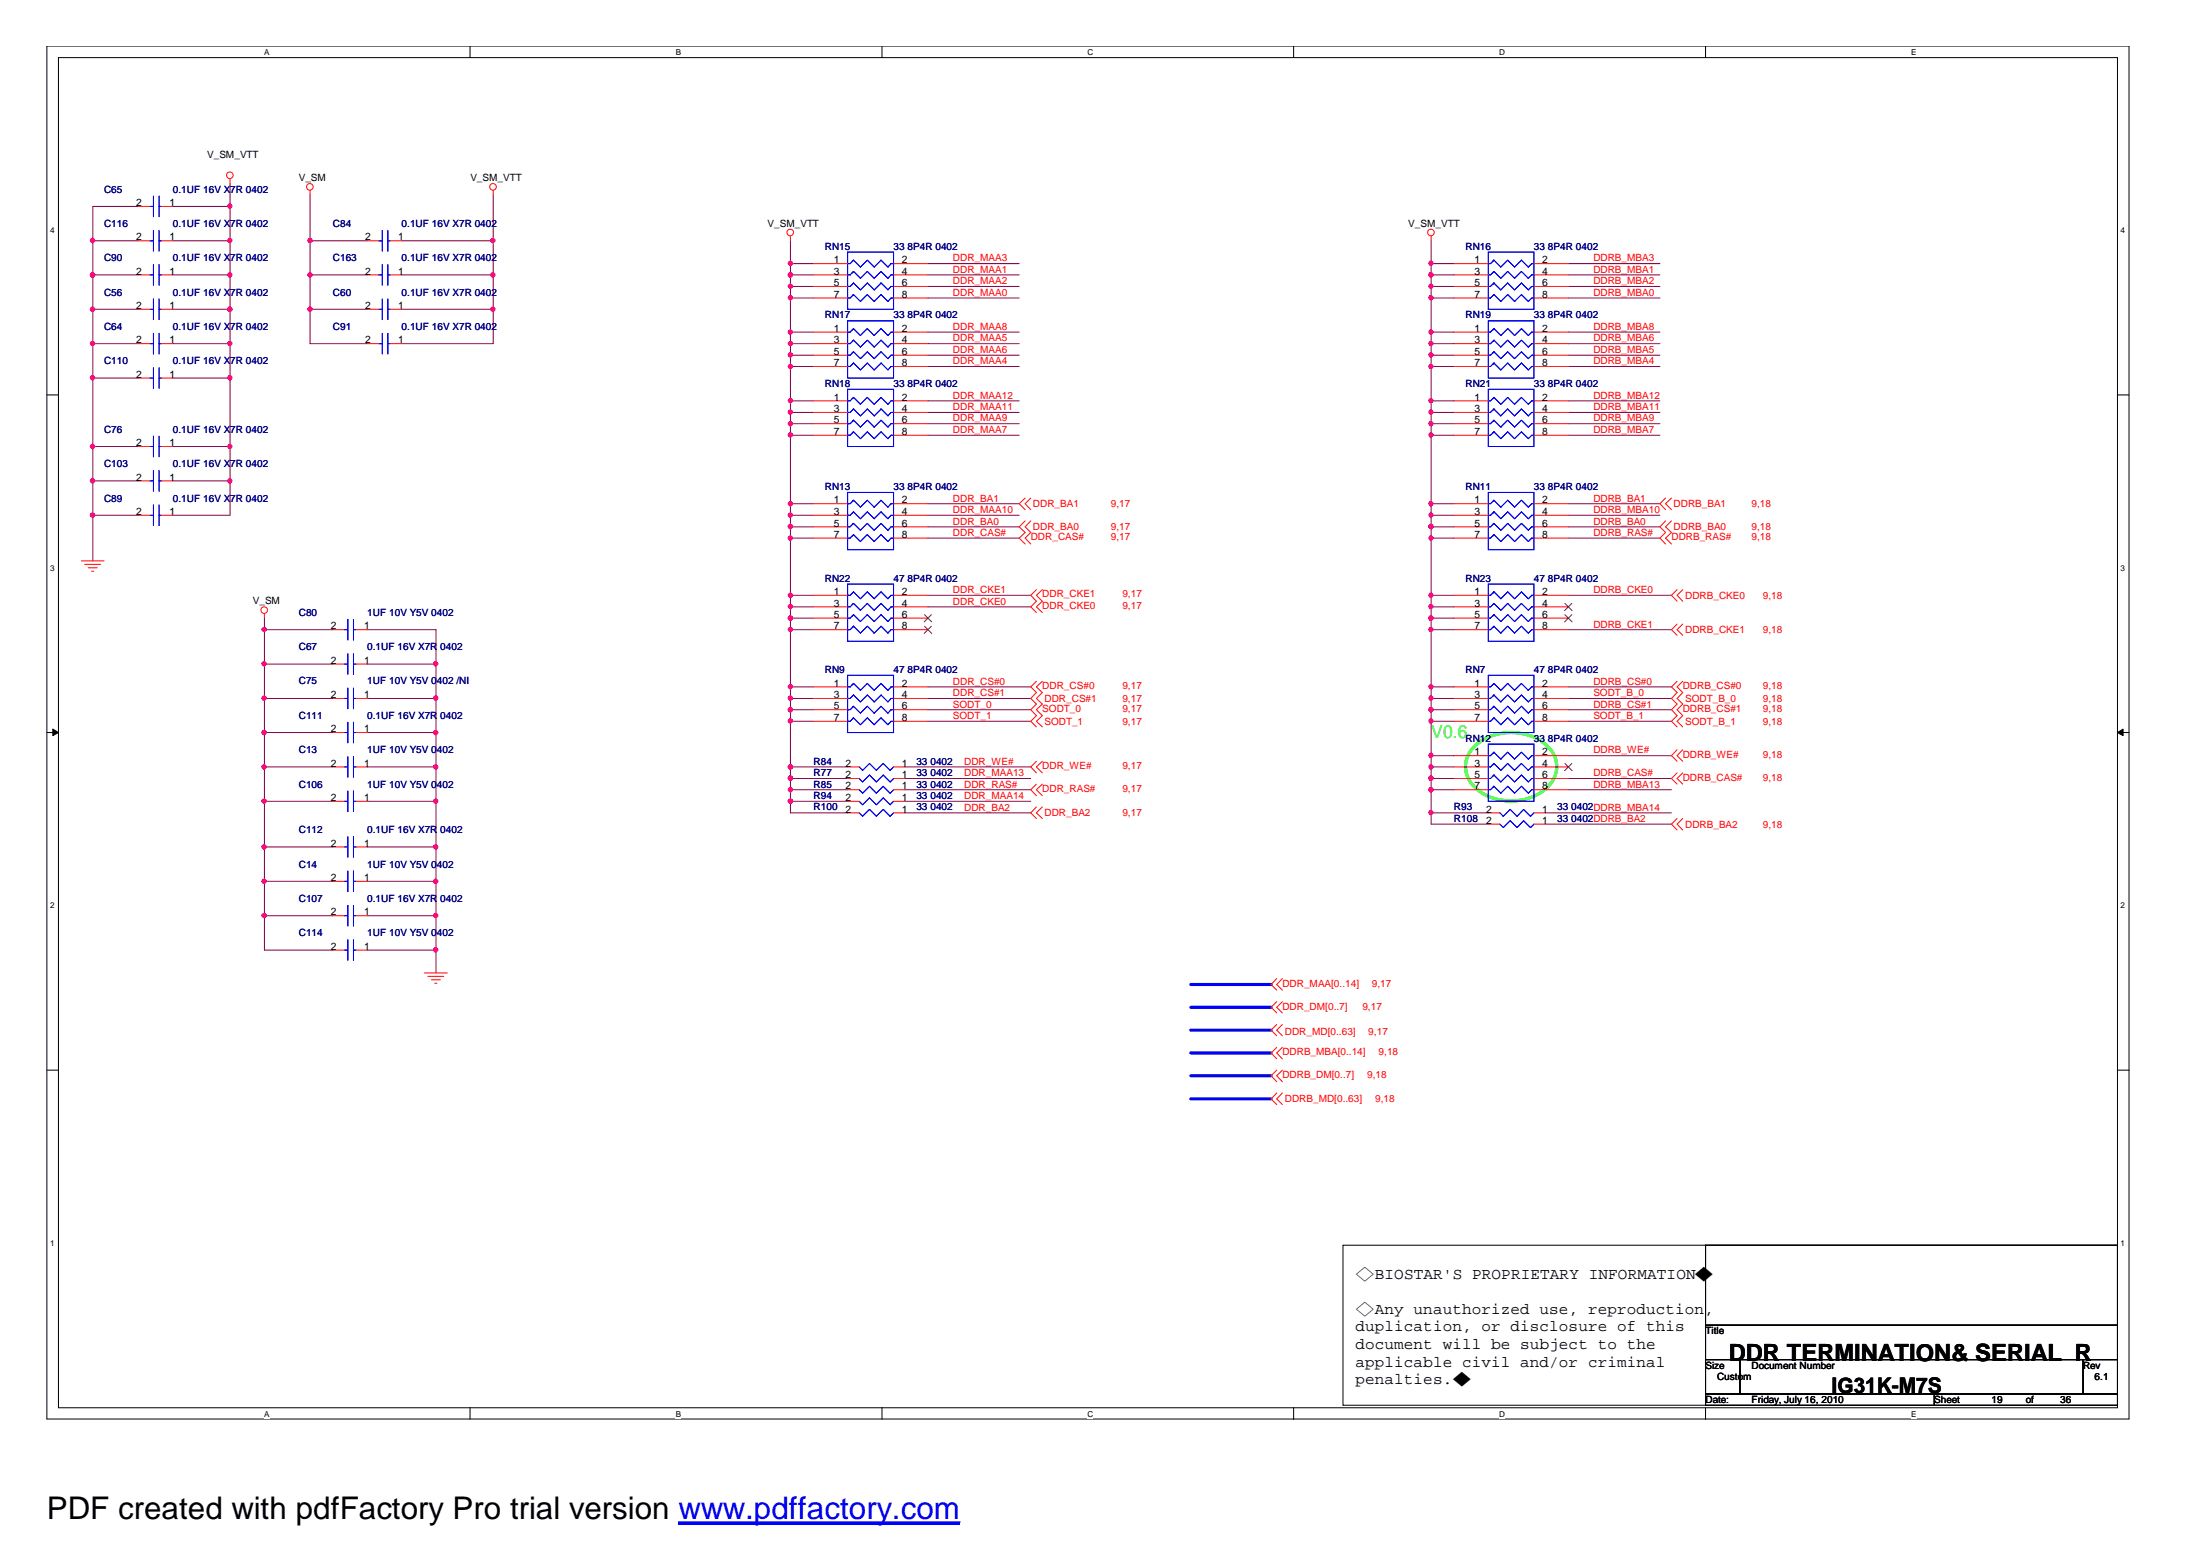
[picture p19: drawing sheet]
<svg xmlns="http://www.w3.org/2000/svg" width="297mm" height="210mm" viewBox="0 0 297 210" stroke-linecap="round" stroke-linejoin="round" font-family="sans-serif">
<defs><g id="words">
<text font-size="4.2" x="6.3" y="205.7">PDF created with pdfFactory Pro trial version www.pdffactory.com</text>
<text font-size="3.2" x="234.1" y="184.3">DDR TERMINATION&amp; SERIAL R</text>
<text font-size="2.9" x="248.1" y="188.7">IG31K-M7S</text>
<text font-size="2.5" fill="#0f0" x="193.8" y="99.9">V0.6</text>
<g font-size="2.2">
<text x="183.6" y="173.2">◇BIOSTAR'S PROPRIETARY INFORMATION◆</text>
<text x="183.6" y="177.9">◇Any unauthorized use, reproduction,</text>
<text x="183.6" y="180.3">duplication, or disclosure of this</text>
<text x="183.6" y="182.7">document will be subject to the</text>
<text x="183.6" y="185.1">applicable civil and/or criminal</text>
<text x="183.6" y="187.4">penalties.◆</text>
</g>
<g font-size="1.4">
<text x="28.1" y="21.4">V_SM_VTT</text>
<text x="18.5" y="27.9">2</text>
<text x="22.9" y="27.9">1</text>
<text x="40.5" y="24.5">V_SM</text>
<text x="63.7" y="24.5">V_SM_VTT</text>
<text x="18.5" y="32.6">2</text>
<text x="22.9" y="32.6">1</text>
<text x="49.4" y="32.6">2</text>
<text x="53.9" y="32.6">1</text>
<text x="104" y="30.7">V_SM_VTT</text>
<text x="112.9" y="35.7">1</text>
<text x="122.1" y="35.7">2</text>
<text x="190.8" y="30.7">V_SM_VTT</text>
<text x="199.7" y="35.7">1</text>
<text x="208.9" y="35.7">2</text>
<text x="18.5" y="37.2">2</text>
<text x="18.5" y="41.8">2</text>
<text x="22.9" y="37.2">1</text>
<text x="22.9" y="41.8">1</text>
<text x="49.4" y="41.8">2</text>
<text x="49.4" y="37.2">2</text>
<text x="53.9" y="41.8">1</text>
<text x="53.9" y="37.2">1</text>
<text x="112.9" y="37.2">3</text>
<text x="112.9" y="38.7">5</text>
<text x="112.9" y="40.3">7</text>
<text x="122.1" y="37.2">4</text>
<text x="122.1" y="38.7">6</text>
<text x="122.1" y="40.3">8</text>
<text x="199.7" y="37.2">3</text>
<text x="199.7" y="38.7">5</text>
<text x="199.7" y="40.3">7</text>
<text x="208.9" y="37.2">4</text>
<text x="208.9" y="38.7">6</text>
<text x="208.9" y="40.3">8</text>
<text x="18.5" y="46.5">2</text>
<text x="22.9" y="46.5">1</text>
<text x="49.4" y="46.5">2</text>
<text x="53.9" y="46.5">1</text>
<text x="112.9" y="44.9">1</text>
<text x="112.9" y="46.5">3</text>
<text x="122.1" y="44.9">2</text>
<text x="122.1" y="46.5">4</text>
<text x="199.7" y="44.9">1</text>
<text x="199.7" y="46.5">3</text>
<text x="208.9" y="44.9">2</text>
<text x="208.9" y="46.5">4</text>
<text x="18.5" y="51.2">2</text>
<text x="22.9" y="51.2">1</text>
<text x="112.9" y="48.1">5</text>
<text x="112.9" y="49.6">7</text>
<text x="122.1" y="48.1">6</text>
<text x="122.1" y="49.6">8</text>
<text x="199.7" y="48.1">5</text>
<text x="199.7" y="49.6">7</text>
<text x="208.9" y="48.1">6</text>
<text x="208.9" y="49.6">8</text>
<text x="112.9" y="54.2">1</text>
<text x="112.9" y="55.8">3</text>
<text x="112.9" y="57.3">5</text>
<text x="112.9" y="58.9">7</text>
<text x="122.1" y="54.2">2</text>
<text x="122.1" y="55.8">4</text>
<text x="122.1" y="57.3">6</text>
<text x="122.1" y="58.9">8</text>
<text x="199.7" y="54.2">1</text>
<text x="199.7" y="55.8">3</text>
<text x="199.7" y="57.3">5</text>
<text x="199.7" y="58.9">7</text>
<text x="208.9" y="54.2">2</text>
<text x="208.9" y="55.8">4</text>
<text x="208.9" y="57.3">6</text>
<text x="208.9" y="58.9">8</text>
<text x="18.5" y="60.4">2</text>
<text x="18.5" y="65.1">2</text>
<text x="22.9" y="60.4">1</text>
<text x="22.9" y="65.1">1</text>
<text x="18.5" y="69.7">2</text>
<text x="22.9" y="69.7">1</text>
<text x="112.9" y="68.2">1</text>
<text x="112.9" y="69.7">3</text>
<text x="112.9" y="71.3">5</text>
<text x="122.1" y="68.2">2</text>
<text x="122.1" y="69.7">4</text>
<text x="122.1" y="71.3">6</text>
<text x="199.7" y="68.2">1</text>
<text x="199.7" y="69.7">3</text>
<text x="199.7" y="71.3">5</text>
<text x="208.9" y="68.2">2</text>
<text x="208.9" y="69.7">4</text>
<text x="208.9" y="71.3">6</text>
<text x="112.9" y="72.8">7</text>
<text x="122.1" y="72.8">8</text>
<text x="199.7" y="72.8">7</text>
<text x="208.9" y="72.8">8</text>
<text x="34.2" y="81.8">V_SM</text>
<text x="112.9" y="80.6">1</text>
<text x="112.9" y="82.1">3</text>
<text x="112.9" y="83.7">5</text>
<text x="122.1" y="80.6">2</text>
<text x="122.1" y="82.1">4</text>
<text x="122.1" y="83.7">6</text>
<text x="199.7" y="80.6">1</text>
<text x="199.7" y="82.1">3</text>
<text x="199.7" y="83.7">5</text>
<text x="208.9" y="80.6">2</text>
<text x="208.9" y="82.1">4</text>
<text x="208.9" y="83.7">6</text>
<text x="44.8" y="85.2">2</text>
<text x="44.8" y="89.9">2</text>
<text x="49.3" y="85.2">1</text>
<text x="49.3" y="89.9">1</text>
<text x="112.9" y="85.2">7</text>
<text x="122.1" y="85.2">8</text>
<text x="199.7" y="85.2">7</text>
<text x="208.9" y="85.2">8</text>
<text x="44.8" y="94.5">2</text>
<text x="49.3" y="94.5">1</text>
<text x="112.9" y="93">1</text>
<text x="112.9" y="94.5">3</text>
<text x="122.1" y="93">2</text>
<text x="122.1" y="94.5">4</text>
<text x="199.7" y="93">1</text>
<text x="199.7" y="94.5">3</text>
<text x="208.9" y="93">2</text>
<text x="208.9" y="94.5">4</text>
<text x="44.8" y="99.2">2</text>
<text x="49.3" y="99.2">1</text>
<text x="112.9" y="96.1">5</text>
<text x="112.9" y="97.6">7</text>
<text x="122.1" y="96.1">6</text>
<text x="122.1" y="97.6">8</text>
<text x="199.7" y="96.1">5</text>
<text x="199.7" y="97.6">7</text>
<text x="208.9" y="96.1">6</text>
<text x="208.9" y="97.6">8</text>
<text x="44.8" y="103.8">2</text>
<text x="49.3" y="103.8">1</text>
<text x="114.5" y="103.8">2</text>
<text x="114.5" y="105.4">2</text>
<text x="114.5" y="106.9">2</text>
<text x="122.1" y="103.8">1</text>
<text x="122.1" y="105.4">1</text>
<text x="122.1" y="106.9">1</text>
<text x="199.7" y="102.3">1</text>
<text x="199.7" y="103.8">3</text>
<text x="199.7" y="105.4">5</text>
<text x="199.7" y="106.9">7</text>
<text x="208.9" y="102.3">2</text>
<text x="208.9" y="103.8">4</text>
<text x="208.9" y="105.4">6</text>
<text x="208.9" y="106.9">8</text>
<text x="44.8" y="108.5">2</text>
<text x="49.3" y="108.5">1</text>
<text x="114.5" y="108.5">2</text>
<text x="114.5" y="110">2</text>
<text x="122.1" y="108.5">1</text>
<text x="122.1" y="110">1</text>
<text x="201.3" y="110">2</text>
<text x="201.3" y="111.6">2</text>
<text x="208.9" y="110">1</text>
<text x="208.9" y="111.6">1</text>
<text x="44.8" y="114.7">2</text>
<text x="44.8" y="119.3">2</text>
<text x="49.3" y="114.7">1</text>
<text x="49.3" y="119.3">1</text>
<text x="44.8" y="124">2</text>
<text x="49.3" y="124">1</text>
<text x="44.8" y="128.6">2</text>
<text x="49.3" y="128.6">1</text>
<text x="231" y="180.7">Title</text>
<text x="231" y="185.3">Size</text>
<text x="237.2" y="185.3">Document Number</text>
<text x="282.2" y="185.3">Rev</text>
<text x="231" y="190">Date:</text>
<text x="232.6" y="186.9">Custom</text>
<text x="237.2" y="190">Friday, July 16, 2010</text>
<text x="262" y="190">Sheet</text>
<text x="269.7" y="190">19</text>
<text x="274.4" y="190">of</text>
<text x="279.1" y="190">36</text>
<text x="283.7" y="186.9">6.1</text>
</g>
<g font-size="1.4" fill="#000080">
<text x="14.1" y="26.1">C65</text>
<text x="23.4" y="26.1">0.1UF 16V X</text>
<text x="31.2" y="26.1">7R 0402</text>
<text x="14.1" y="35.4">C90</text>
<text x="14.1" y="30.7">C116</text>
<text x="23.4" y="35.4">0.1UF 16V X</text>
<text x="23.4" y="30.7">0.1UF 16V X</text>
<text x="31.2" y="35.4">7R 0402</text>
<text x="31.2" y="30.7">7R 0402</text>
<text x="45.1" y="30.7">C84</text>
<text x="45.1" y="35.4">C163</text>
<text x="54.4" y="30.7">0.1UF 16V X7R 0402</text>
<text x="54.4" y="35.4">0.1UF 16V X7R 0402</text>
<text x="111.7" y="33.8">RN15</text>
<text x="121" y="33.8">33</text>
<text x="122.9" y="33.8">8P4R 0402</text>
<text x="198.5" y="33.8">RN16</text>
<text x="207.8" y="33.8">33</text>
<text x="209.7" y="33.8">8P4R 0402</text>
<text x="14.1" y="40">C56</text>
<text x="23.4" y="40">0.1UF 16V X</text>
<text x="31.2" y="40">7R 0402</text>
<text x="45.1" y="40">C60</text>
<text x="54.4" y="40">0.1UF 16V X7R 0402</text>
<text x="14.1" y="44.7">C64</text>
<text x="23.4" y="44.7">0.1UF 16V X</text>
<text x="31.2" y="44.7">7R 0402</text>
<text x="45.1" y="44.7">C91</text>
<text x="54.4" y="44.7">0.1UF 16V X7R 0402</text>
<text x="111.7" y="43.1">RN17</text>
<text x="121" y="43.1">33</text>
<text x="122.9" y="43.1">8P4R 0402</text>
<text x="198.5" y="43.1">RN19</text>
<text x="207.8" y="43.1">33</text>
<text x="209.7" y="43.1">8P4R 0402</text>
<text x="14.1" y="49.3">C110</text>
<text x="23.4" y="49.3">0.1UF 16V X</text>
<text x="31.2" y="49.3">7R 0402</text>
<text x="111.7" y="52.4">RN18</text>
<text x="121" y="52.4">33</text>
<text x="122.9" y="52.4">8P4R 0402</text>
<text x="198.5" y="52.4">RN21</text>
<text x="207.8" y="52.4">33</text>
<text x="209.7" y="52.4">8P4R 0402</text>
<text x="14.1" y="58.6">C76</text>
<text x="23.4" y="58.6">0.1UF 16V X</text>
<text x="31.2" y="58.6">7R 0402</text>
<text x="14.1" y="63.3">C103</text>
<text x="23.4" y="63.3">0.1UF 16V X</text>
<text x="31.2" y="63.3">7R 0402</text>
<text x="14.1" y="67.9">C89</text>
<text x="23.4" y="67.9">0.1UF 16V X</text>
<text x="31.2" y="67.9">7R 0402</text>
<text x="111.7" y="66.4">RN13</text>
<text x="121" y="66.4">33</text>
<text x="122.9" y="66.4">8P4R 0402</text>
<text x="198.5" y="66.4">RN11</text>
<text x="207.8" y="66.4">33</text>
<text x="209.7" y="66.4">8P4R 0402</text>
<text x="40.5" y="83.4">C80</text>
<text x="49.7" y="83.4">1UF 10V Y5V 0402</text>
<text x="111.7" y="78.8">RN22</text>
<text x="121" y="78.8">47</text>
<text x="122.9" y="78.8">8P4R 0402</text>
<text x="198.5" y="78.8">RN23</text>
<text x="207.8" y="78.8">47</text>
<text x="209.7" y="78.8">8P4R 0402</text>
<text x="40.5" y="88.1">C67</text>
<text x="49.7" y="88.1">0.1UF 16V X7R</text>
<text x="59.6" y="88.1">0402</text>
<text x="40.5" y="92.7">C75</text>
<text x="49.7" y="92.7">1UF 10V Y5V 0402 /NI</text>
<text x="111.7" y="91.2">RN9</text>
<text x="121" y="91.2">47</text>
<text x="122.9" y="91.2">8P4R 0402</text>
<text x="198.5" y="91.2">RN7</text>
<text x="207.8" y="91.2">47</text>
<text x="209.7" y="91.2">8P4R 0402</text>
<text x="40.5" y="97.3">C111</text>
<text x="40.5" y="102">C13</text>
<text x="49.7" y="97.3">0.1UF 16V X7R</text>
<text x="49.7" y="102">1UF 10V Y5V 0402</text>
<text x="59.6" y="97.3">0402</text>
<text x="198.5" y="100.4">RN12</text>
<text x="207.8" y="100.4">33</text>
<text x="209.7" y="100.4">8P4R 0402</text>
<text x="40.5" y="106.7">C106</text>
<text x="49.7" y="106.7">1UF 10V Y5V 0402</text>
<text x="110.2" y="103.6">R84</text>
<text x="110.2" y="105.1">R77</text>
<text x="110.2" y="106.7">R85</text>
<text x="124.1" y="103.6">33</text>
<text x="124.1" y="105.1">33</text>
<text x="124.1" y="106.7">33</text>
<text x="126" y="103.6">0402</text>
<text x="126" y="105.1">0402</text>
<text x="126" y="106.7">0402</text>
<text x="40.5" y="112.8">C112</text>
<text x="49.7" y="112.8">0.1UF 16V X7R</text>
<text x="59.6" y="112.8">0402</text>
<text x="110.2" y="108.2">R94</text>
<text x="110.2" y="109.7">R100</text>
<text x="124.1" y="108.2">33</text>
<text x="124.1" y="109.7">33</text>
<text x="126" y="108.2">0402</text>
<text x="126" y="109.7">0402</text>
<text x="196.9" y="109.7">R93</text>
<text x="196.9" y="111.3">R108</text>
<text x="210.9" y="109.7">33</text>
<text x="210.9" y="111.3">33</text>
<text x="212.8" y="109.7">0402DDRB_MBA14</text>
<text x="212.8" y="111.3">0402DDRB_BA2</text>
<text x="40.5" y="117.5">C14</text>
<text x="49.7" y="117.5">1UF 10V Y5V 0402</text>
<text x="40.5" y="122.1">C107</text>
<text x="49.7" y="122.1">0.1UF 16V X7R</text>
<text x="59.6" y="122.1">0402</text>
<text x="40.5" y="126.8">C114</text>
<text x="49.7" y="126.8">1UF 10V Y5V 0402</text>
</g>
<g font-size="1.4" fill="#f00">
<text x="129.1" y="35.4">DDR_MAA3</text>
<text x="215.8" y="35.4">DDRB_MBA3</text>
<text x="129.1" y="40.1">DDR_MAA0</text>
<text x="129.1" y="38.5">DDR_MAA2</text>
<text x="129.1" y="36.9">DDR_MAA1</text>
<text x="215.8" y="40.1">DDRB_MBA0</text>
<text x="215.8" y="38.5">DDRB_MBA2</text>
<text x="215.8" y="36.9">DDRB_MBA1</text>
<text x="129.1" y="47.8">DDR_MAA6</text>
<text x="129.1" y="44.7">DDR_MAA8</text>
<text x="129.1" y="46.2">DDR_MAA5</text>
<text x="215.8" y="47.8">DDRB_MBA5</text>
<text x="215.8" y="46.2">DDRB_MBA6</text>
<text x="215.8" y="44.7">DDRB_MBA8</text>
<text x="129.1" y="54">DDR_MAA12</text>
<text x="129.1" y="49.3">DDR_MAA4</text>
<text x="215.8" y="49.3">DDRB_MBA4</text>
<text x="215.8" y="54">DDRB_MBA12</text>
<text x="129.1" y="55.6">DDR_MAA11</text>
<text x="129.1" y="57.1">DDR_MAA9</text>
<text x="129.1" y="58.6">DDR_MAA7</text>
<text x="215.8" y="55.6">DDRB_MBA11</text>
<text x="215.8" y="58.6">DDRB_MBA7</text>
<text x="215.8" y="57.1">DDRB_MBA9</text>
<text x="129.1" y="67.9">DDR_BA1</text>
<text x="129.1" y="71">DDR_BA0</text>
<text x="129.1" y="69.5">DDR_MAA10</text>
<text x="139.9" y="68.7">DDR_BA1</text>
<text x="139.9" y="71.8">DDR_BA0</text>
<text x="150.5" y="68.7">9,17</text>
<text x="150.5" y="71.8">9,17</text>
<text x="215.8" y="71">DDRB_BA0</text>
<text x="215.8" y="67.9">DDRB_BA1</text>
<text x="215.8" y="69.5">DDRB_MBA10</text>
<text x="226.7" y="71.8">DDRB_BA0</text>
<text x="226.7" y="68.7">DDRB_BA1</text>
<text x="237.2" y="71.8">9,18</text>
<text x="237.2" y="68.7">9,18</text>
<text x="129.1" y="72.6">DDR_CAS#</text>
<text x="139.6" y="73.2">DDR_CAS#</text>
<text x="150.5" y="73.2">9,17</text>
<text x="215.8" y="72.6">DDRB_RAS#</text>
<text x="226.4" y="73.2">DDRB_RAS#</text>
<text x="237.2" y="73.2">9,18</text>
<text x="129.1" y="81.9">DDR_CKE0</text>
<text x="129.1" y="80.3">DDR_CKE1</text>
<text x="141.2" y="82.5">DDR_CKE0</text>
<text x="141.2" y="80.9">DDR_CKE1</text>
<text x="152" y="82.5">9,17</text>
<text x="152" y="80.9">9,17</text>
<text x="215.8" y="80.3">DDRB_CKE0</text>
<text x="228.3" y="81.1">DDRB_CKE0</text>
<text x="238.8" y="81.1">9,18</text>
<text x="215.8" y="85">DDRB_CKE1</text>
<text x="228.3" y="85.7">DDRB_CKE1</text>
<text x="238.8" y="85.7">9,18</text>
<text x="129.1" y="92.7">DDR_CS#0</text>
<text x="129.1" y="94.3">DDR_CS#1</text>
<text x="129.1" y="95.8">SODT_0</text>
<text x="141.2" y="93.3">DDR_CS#0</text>
<text x="141.5" y="95">DDR_CS#1</text>
<text x="152" y="93.3">9,17</text>
<text x="152" y="95">9,17</text>
<text x="215.8" y="94.3">SODT_B_0</text>
<text x="215.8" y="92.7">DDRB_CS#0</text>
<text x="215.8" y="95.8">DDRB_CS#1</text>
<text x="227.9" y="93.3">DDRB_CS#0</text>
<text x="228.3" y="95">SODT_B_0</text>
<text x="238.8" y="95">9,18</text>
<text x="238.8" y="93.3">9,18</text>
<text x="129.1" y="97.4">SODT_1</text>
<text x="141.2" y="96.4">SODT_0</text>
<text x="141.5" y="98.1">SODT_1</text>
<text x="152" y="98.1">9,17</text>
<text x="152" y="96.4">9,17</text>
<text x="215.8" y="97.4">SODT_B_1</text>
<text x="227.9" y="96.4">DDRB_CS#1</text>
<text x="228.3" y="98.1">SODT_B_1</text>
<text x="238.8" y="98.1">9,18</text>
<text x="238.8" y="96.4">9,18</text>
<text x="130.6" y="106.7">DDR_RAS#</text>
<text x="130.6" y="103.6">DDR_WE#</text>
<text x="130.6" y="105.1">DDR_MAA13</text>
<text x="141.2" y="104.2">DDR_WE#</text>
<text x="141.2" y="107.2">DDR_RAS#</text>
<text x="152" y="104.2">9,17</text>
<text x="152" y="107.2">9,17</text>
<text x="215.8" y="105.1">DDRB_CAS#</text>
<text x="215.8" y="106.7">DDRB_MBA13</text>
<text x="215.8" y="102">DDRB_WE#</text>
<text x="227.9" y="105.7">DDRB_CAS#</text>
<text x="227.9" y="102.6">DDRB_WE#</text>
<text x="238.8" y="105.7">9,18</text>
<text x="238.8" y="102.6">9,18</text>
<text x="130.6" y="108.2">DDR_MAA14</text>
<text x="130.6" y="109.8">DDR_BA2</text>
<text x="141.5" y="110.5">DDR_BA2</text>
<text x="152" y="110.5">9,17</text>
<text x="228.3" y="112.1">DDRB_BA2</text>
<text x="238.8" y="112.1">9,18</text>
<text x="173.7" y="136.7">DDR_DM[0..7]</text>
<text x="173.7" y="133.6">DDR_MAA[0..14]</text>
<text x="184.5" y="136.7">9,17</text>
<text x="185.8" y="133.6">9,17</text>
<text x="173.7" y="142.9">DDRB_MBA[0..14]</text>
<text x="174" y="140.1">DDR_MD[0..63]</text>
<text x="185.3" y="140.1">9,17</text>
<text x="186.7" y="142.9">9,18</text>
<text x="173.7" y="146">DDRB_DM[0..7]</text>
<text x="174" y="149.2">DDRB_MD[0..63]</text>
<text x="185.2" y="146">9,18</text>
<text x="186.3" y="149.2">9,18</text>
</g>
<g font-size="1.1">
<text x="35.8" y="7.4">A</text>
<text x="91.5" y="7.4">B</text>
<text x="147.3" y="7.4">C</text>
<text x="203.1" y="7.4">D</text>
<text x="258.9" y="7.4">E</text>
<text x="6.8" y="31.6">4</text>
<text x="287.2" y="31.6">4</text>
<text x="6.8" y="77.3">3</text>
<text x="287.2" y="77.3">3</text>
<text x="6.8" y="123">2</text>
<text x="287.2" y="123">2</text>
<text x="6.8" y="168.7">1</text>
<text x="287.2" y="168.7">1</text>
<text x="35.8" y="191.8">A</text>
<text x="91.5" y="191.8">B</text>
<text x="147.3" y="191.8">C</text>
<text x="203.1" y="191.8">D</text>
<text x="258.9" y="191.8">E</text>
</g>
</g></defs>
<path d="M6.3 6.2h282.1v186h-282.1zM7.9 7.8h278.9v182.8h-278.9z" fill="none" stroke="#000" stroke-width=".14"/>
<g fill="#fff">
<path d="M35.8 6.4h.7v1.3h-.7z"/>
<path d="M35.8 190.8h.7v1.3h-.7z"/>
</g>
<path d="M63.7 6.2v1.6M63.7 190.6v1.6" fill="none" stroke="#000" stroke-width=".14"/>
<g fill="#fff">
<path d="M91.5 6.4h.7v1.3h-.7z"/>
<path d="M91.5 190.8h.7v1.3h-.7z"/>
</g>
<path d="M119.5 6.2v1.6M119.5 190.6v1.6" fill="none" stroke="#000" stroke-width=".14"/>
<g fill="#fff">
<path d="M147.3 6.4h.8v1.3h-.8z"/>
<path d="M147.3 190.8h.8v1.3h-.8z"/>
</g>
<path d="M175.2 6.2v1.6M175.2 190.6v1.6" fill="none" stroke="#000" stroke-width=".14"/>
<g fill="#fff">
<path d="M203.1 6.4h.7v1.3h-.7z"/>
<path d="M203.1 190.8h.7v1.3h-.7z"/>
</g>
<path d="M231 6.2v1.6M231 190.6v1.6" fill="none" stroke="#000" stroke-width=".14"/>
<g fill="#fff">
<path d="M258.9 6.4h.7v1.3h-.7z"/>
<path d="M258.9 190.8h.7v1.3h-.7z"/>
<path d="M6.8 30.5h.6v1.3h-.6z"/>
<path d="M287.2 30.5h.6v1.3h-.6z"/>
<path d="M6.8 76.2h.6v1.3h-.6z"/>
<path d="M287.2 76.2h.6v1.3h-.6z"/>
</g>
<path d="M6.3 53.5h1.6M286.8 53.5h1.6" fill="none" stroke="#000" stroke-width=".14"/>
<g fill="#fff">
<path d="M6.8 121.9h.6v1.3h-.6z"/>
<path d="M287.2 121.9h.6v1.3h-.6z"/>
</g>
<path d="M6.3 99.2h1.6M286.8 99.2h1.6" fill="none" stroke="#000" stroke-width=".14"/>
<g fill="#000" stroke="#000" stroke-width=".14">
<path d="M7.2 98.7l.7 .5-.7 .4z" fill-rule="evenodd"/>
<path d="M286.8 99.2l.8-.5v.9z" fill-rule="evenodd"/>
</g>
<g fill="#fff">
<path d="M6.8 167.7h.6v1.3h-.6z"/>
<path d="M287.2 167.7h.6v1.3h-.6z"/>
</g>
<path d="M6.3 144.9h1.6M286.8 144.9h1.6M181.9 168.6h49.1v21.7h-49.1zM231 168.6h55.8v10.9h-55.8zM231 179.5h55.8v4.6h-55.8zM231 184.1h4.7v4.7h-4.7zM231 188.8h31v1.5h-31zM235.7 184.1h46.5v4.7h-46.5zM262 188.8h24.8v1.5h-24.8zM282.2 184.1h4.6v4.7h-4.6z" fill="none" stroke="#000" stroke-width=".14"/>
<g fill="none" stroke="#800040" stroke-width=".14">
<path d="M12.6 32.6h6.2M12.6 37.2h6.2M18.8 28h-6.2v48M23.4 28h7.8M23.4 32.6h7.8M23.4 37.2h7.8M31.2 24.9v44.9h-7.8M42 32.6h7.7M42 37.2h7.7M42 26.4v20.1h7.7M54.4 32.6h12.4M54.4 37.2h12.4"/>
<path d="M66.8 26.4v20.1h-12.4M107.1 37.2h3.1M107.1 32.6v77.5h7.7M107.1 35.7h3.1M107.1 38.8h3.1M125.7 37.2h12.3M125.7 35.7h12.3M125.7 38.8h12.3M193.8 37.2h3.1M193.8 35.7h3.1M193.8 38.8h3.1M193.8 32.6v79h7.8"/>
<path d="M212.4 37.2h12.4M212.4 35.7h12.4M212.4 38.8h12.4M12.6 41.9h6.2M12.6 51.2h6.2M12.6 46.5h6.2M23.4 41.9h7.8M23.4 51.2h7.8M23.4 46.5h7.8M42 41.9h7.7M54.4 41.9h12.4M107.1 46.5h3.1"/>
<path d="M107.1 49.6h3.1M107.1 48.1h3.1M107.1 40.4h3.1M107.1 54.3h3.1M107.1 55.9h3.1M107.1 45h3.1M107.1 58.9h3.1M107.1 57.4h3.1M125.7 46.5h12.3M125.7 49.6h12.3M125.7 48.1h12.3M125.7 40.4h12.3"/>
<path d="M125.7 54.3h12.3M125.7 55.9h12.3M125.7 45h12.3M125.7 58.9h12.3M125.7 57.4h12.3M193.8 46.5h3.1M193.8 49.6h3.1M193.8 48.1h3.1M193.8 40.4h3.1M193.8 54.3h3.1M193.8 55.9h3.1M193.8 45h3.1"/>
<path d="M193.8 58.9h3.1M193.8 57.4h3.1M212.4 46.5h12.4M212.4 49.6h12.4M212.4 48.1h12.4M212.4 40.4h12.4M212.4 54.3h12.4M212.4 55.9h12.4M212.4 45h12.4M212.4 58.9h12.4M212.4 57.4h12.4M12.6 65.1h6.2"/>
<path d="M12.6 60.5h6.2M12.6 69.8h6.2M23.4 65.1h7.8M23.4 60.5h7.8M107.1 69.8h3.1M107.1 72.9h3.1M107.1 71.3h3.1M107.1 68.2h3.1M125.7 69.8h12.3M125.7 72.9h12.3M125.7 71.3h12.3M125.7 68.2h12.3"/>
<path d="M193.8 69.8h3.1M193.8 72.9h3.1M193.8 71.3h3.1M193.8 68.2h3.1M212.4 69.8h12.4M212.4 72.9h12.4M212.4 71.3h12.4M212.4 68.2h12.4M35.8 85.3h9.3M35.8 94.6h9.3M35.8 83.7v45h9.3M35.8 89.9h9.3"/>
<path d="M35.8 99.2h9.3M49.7 85.3h9.4v46.5M49.7 94.6h9.4M49.7 89.9h9.4M49.7 99.2h9.4M107.1 82.2h3.1M107.1 85.3h3.1M107.1 93h3.1M107.1 94.6h3.1M107.1 97.7h3.1M107.1 83.7h3.1M107.1 80.6h3.1"/>
<path d="M107.1 96.1h3.1M125.7 82.2h13.9M125.7 93h13.9M125.7 94.6h13.9M125.7 97.7h13.9M125.7 80.6h13.9M125.7 96.1h13.9M193.8 82.2h3.1M193.8 85.3h3.1M193.8 93h3.1M193.8 94.6h3.1M193.8 97.7h3.1"/>
<path d="M193.8 83.7h3.1M193.8 80.6h3.1M193.8 96.1h3.1M212.4 85.3h14M212.4 93h14M212.4 94.6h14M212.4 97.7h14M212.4 80.6h14M212.4 96.1h14M35.8 108.5h9.3M35.8 103.9h9.3M35.8 114.7h9.3"/>
<path d="M35.8 119.4h9.3M49.7 108.5h9.4M49.7 103.9h9.4M49.7 114.7h9.4M49.7 119.4h9.4M107.1 108.5h7.7M107.1 103.9h7.7M107.1 106.9h7.7M107.1 105.4h7.7M122.6 108.5h17M122.6 103.9h17M122.6 106.9h17"/>
<path d="M122.6 105.4h17M122.6 110.1h17M193.8 103.9h3.1M193.8 106.9h3.1M193.8 105.4h3.1M193.8 110.1h7.8M193.8 102.3h3.1M209.3 110.1h17.1M209.3 111.6h17.1M212.4 106.9h14M212.4 105.4h14M212.4 102.3h14"/>
<path d="M35.8 124h9.3M49.7 128.7h9.4M49.7 124h9.4"/>
</g>
<g fill="#f0f" stroke="#f0f" stroke-width=".14">
<circle cx="12.5" cy="37.2" r=".3"/>
<circle cx="12.5" cy="46.5" r=".29"/>
<circle cx="12.5" cy="65.1" r=".3"/>
<circle cx="12.5" cy="60.5" r=".3"/>
<circle cx="12.5" cy="41.9" r=".3"/>
<circle cx="12.5" cy="32.6" r=".3"/>
<circle cx="12.5" cy="51.1" r=".3"/>
<circle cx="31.1" cy="51.1" r=".29"/>
<circle cx="31.1" cy="41.9" r=".29"/>
<circle cx="31.1" cy="37.2" r=".29"/>
<circle cx="31.1" cy="32.6" r=".29"/>
<circle cx="31.1" cy="27.9" r=".29"/>
<circle cx="31.1" cy="65.1" r=".29"/>
<circle cx="31.1" cy="46.5" r=".29"/>
<circle cx="31.1" cy="60.5" r=".29"/>
<circle cx="42" cy="37.2" r=".3"/>
<circle cx="66.8" cy="37.2" r=".3"/>
<circle cx="42" cy="41.9" r=".3"/>
<circle cx="66.8" cy="41.9" r=".3"/>
<circle cx="66.8" cy="32.6" r=".3"/>
<circle cx="42" cy="32.6" r=".3"/>
<circle cx="107.1" cy="37.2" r=".3"/>
<circle cx="107.1" cy="85.2" r=".29"/>
<circle cx="107.1" cy="58.9" r=".3"/>
<circle cx="107.1" cy="68.2" r=".3"/>
<circle cx="107.1" cy="35.7" r=".3"/>
<circle cx="107.1" cy="46.5" r=".29"/>
<circle cx="107.1" cy="38.8" r=".29"/>
<circle cx="107.1" cy="94.5" r=".3"/>
<circle cx="107.1" cy="96.1" r=".3"/>
<circle cx="107.1" cy="48.1" r=".3"/>
<circle cx="107.1" cy="55.8" r=".3"/>
<circle cx="107.1" cy="71.3" r=".3"/>
<circle cx="107.1" cy="93" r=".29"/>
<circle cx="107.1" cy="49.6" r=".3"/>
<circle cx="107.1" cy="54.3" r=".29"/>
<circle cx="107.1" cy="72.9" r=".3"/>
<circle cx="107.1" cy="80.6" r=".3"/>
<circle cx="193.8" cy="37.2" r=".29"/>
<circle cx="107.1" cy="57.4" r=".3"/>
<circle cx="193.8" cy="85.2" r=".29"/>
<circle cx="107.1" cy="69.8" r=".29"/>
<circle cx="107.1" cy="83.7" r=".3"/>
<circle cx="107.1" cy="82.1" r=".3"/>
<circle cx="193.8" cy="58.9" r=".29"/>
<circle cx="193.8" cy="68.2" r=".29"/>
<circle cx="193.8" cy="46.5" r=".29"/>
<circle cx="193.8" cy="35.7" r=".29"/>
<circle cx="193.8" cy="38.8" r=".29"/>
<circle cx="193.8" cy="94.5" r=".29"/>
<circle cx="193.8" cy="96.1" r=".29"/>
<circle cx="193.8" cy="48.1" r=".29"/>
<circle cx="193.8" cy="55.8" r=".29"/>
<circle cx="193.8" cy="71.3" r=".29"/>
<circle cx="193.8" cy="93" r=".29"/>
<circle cx="193.8" cy="72.9" r=".29"/>
<circle cx="193.8" cy="80.6" r=".29"/>
<circle cx="193.8" cy="57.4" r=".29"/>
<circle cx="107.1" cy="40.3" r=".3"/>
<circle cx="107.1" cy="45" r=".3"/>
<circle cx="193.8" cy="49.6" r=".29"/>
<circle cx="193.8" cy="54.3" r=".29"/>
<circle cx="193.8" cy="83.7" r=".29"/>
<circle cx="193.8" cy="69.8" r=".29"/>
<circle cx="193.8" cy="82.1" r=".29"/>
<circle cx="193.8" cy="40.3" r=".29"/>
<circle cx="193.8" cy="45" r=".29"/>
<circle cx="12.5" cy="69.8" r=".29"/>
<circle cx="35.8" cy="108.5" r=".29"/>
<circle cx="35.8" cy="94.5" r=".3"/>
<circle cx="35.8" cy="99.2" r=".3"/>
<circle cx="35.8" cy="103.9" r=".3"/>
<circle cx="59" cy="94.5" r=".3"/>
<circle cx="59" cy="103.9" r=".3"/>
<circle cx="59" cy="99.2" r=".3"/>
<circle cx="59" cy="108.5" r=".29"/>
<circle cx="59" cy="114.7" r=".3"/>
<circle cx="35.8" cy="85.2" r=".29"/>
<circle cx="35.8" cy="89.9" r=".3"/>
<circle cx="59" cy="89.9" r=".3"/>
<circle cx="35.8" cy="114.7" r=".3"/>
<circle cx="59" cy="119.3" r=".3"/>
<circle cx="35.8" cy="119.3" r=".3"/>
<circle cx="35.8" cy="124" r=".29"/>
<circle cx="59" cy="128.6" r=".3"/>
<circle cx="59" cy="124" r=".29"/>
<circle cx="107.1" cy="108.5" r=".29"/>
<circle cx="107.1" cy="105.4" r=".3"/>
<circle cx="107.1" cy="106.9" r=".3"/>
<circle cx="107.1" cy="97.6" r=".3"/>
<circle cx="107.1" cy="103.9" r=".3"/>
<circle cx="193.8" cy="110" r=".29"/>
<circle cx="193.8" cy="105.4" r=".29"/>
<circle cx="193.8" cy="106.9" r=".29"/>
<circle cx="193.8" cy="97.6" r=".29"/>
<circle cx="193.8" cy="102.3" r=".29"/>
<circle cx="193.8" cy="103.9" r=".29"/>
</g>
<path d="M161.3 139.5h10.9M161.3 136.4h10.9M161.3 133.3h10.9M161.3 148.8h10.9M161.3 145.7h10.9M161.3 142.6h10.9" fill="none" stroke="#00f" stroke-width=".42"/>
<g fill="none" stroke="#f00" stroke-width=".14">
<path d="M18.8 32.6h1.5M18.8 37.2h1.5M18.8 28h1.5M21.8 32.6h1.6M21.8 37.2h1.6M21.8 28h1.6M31.2 24.2v.7M42 25.8v.6M49.7 32.6h1.6M49.7 37.2h1.6M52.8 32.6h1.6M52.8 37.2h1.6"/>
<path d="M66.8 25.8v.6M107.1 32v.6M110.2 35.7h4.6M110.2 37.2h4.6M110.2 38.8h4.6M121 35.7h4.7M121 37.2h4.7M121 38.8h4.7M193.8 32v.6M196.9 35.7h4.7M196.9 37.2h4.7M196.9 38.8h4.7"/>
<path d="M207.8 35.7h4.6M207.8 37.2h4.6M207.8 38.8h4.6M18.8 41.9h1.5M18.8 46.5h1.5M18.8 51.2h1.5M21.8 41.9h1.6M21.8 46.5h1.6M21.8 51.2h1.6M49.7 41.9h1.6M49.7 46.5h1.6M52.8 41.9h1.6"/>
<path d="M52.8 46.5h1.6M110.2 46.5h4.6M110.2 54.3h4.6M110.2 55.9h4.6M110.2 57.4h4.6M110.2 58.9h4.6M110.2 40.4h4.6M110.2 45h4.6M110.2 48.1h4.6M110.2 49.6h4.6M121 46.5h4.7M121 54.3h4.7"/>
<path d="M121 55.9h4.7M121 57.4h4.7M121 58.9h4.7M121 40.4h4.7M121 45h4.7M121 48.1h4.7M121 49.6h4.7M196.9 46.5h4.7M196.9 54.3h4.7M196.9 55.9h4.7M196.9 57.4h4.7M196.9 58.9h4.7"/>
<path d="M196.9 40.4h4.7M196.9 45h4.7M196.9 48.1h4.7M196.9 49.6h4.7M207.8 46.5h4.6M207.8 54.3h4.6M207.8 55.9h4.6M207.8 57.4h4.6M207.8 58.9h4.6M207.8 40.4h4.6M207.8 45h4.6M207.8 48.1h4.6"/>
<path d="M207.8 49.6h4.6M11 76h3.1M11.5 76.4h2.1M11.9 76.9h1.3M12.4 77.4h.3M18.8 69.8h1.5M18.8 60.5h1.5M18.8 65.1h1.5M21.8 69.8h1.6M21.8 60.5h1.6M21.8 65.1h1.6M110.2 68.2h4.6"/>
<path d="M110.2 69.8h4.6M110.2 71.3h4.6M110.2 72.9h4.6M121 68.2h4.7M121 69.8h4.7M121 71.3h4.7M121 72.9h4.7M138.9 70.5l-.9 .8 .9 .8-.9 .8 .9 .8M138.9 67.5l-.9 .7 .9 .8M139.6 70.5l-.7 .8 .7 .8-.7 .8 .7 .8M139.6 67.5l-.7 .7 .7 .8M140.4 79.9l-.8 .7 .8 .8-.8 .8 .8 .7"/>
<path d="M141.2 79.9l-.8 .7 .8 .8-.8 .8 .8 .7M196.9 68.2h4.7M196.9 69.8h4.7M196.9 71.3h4.7M196.9 72.9h4.7M207.8 68.2h4.6M207.8 69.8h4.6M207.8 71.3h4.6M207.8 72.9h4.6M225.6 70.5l-.8 .8 .8 .8-.8 .8 .8 .8M225.6 67.5l-.8 .7 .8 .8M226.4 70.5l-.8 .8 .8 .8-.8 .8 .8 .8"/>
<path d="M226.4 67.5l-.8 .7 .8 .8M227.2 79.9l-.8 .7 .8 .8M227.9 79.9l-.7 .7 .7 .8M35.8 83.1v.6M45.1 99.2h1.6M45.1 85.3h1.6M45.1 89.9h1.6M45.1 94.6h1.6M48.2 99.2h1.5M48.2 85.3h1.5M48.2 89.9h1.5M48.2 94.6h1.5"/>
<path d="M110.2 85.3h4.6M110.2 80.6h4.6M110.2 82.2h4.6M110.2 83.7h4.6M110.2 93h4.6M110.2 94.6h4.6M110.2 96.1h4.6M110.2 97.7h4.6M121 85.3h4.7M121 80.6h4.7M121 82.2h4.7M121 83.7h4.7"/>
<path d="M121 93h4.7M121 94.6h4.7M121 96.1h4.7M121 97.7h4.7M140.4 92.3l-.8 .7 .8 .8-.8 .8 .8 .7-.8 .8 .8 .8-.8 .8 .8 .7M141.2 92.3l-.8 .7 .8 .8-.8 .8 .8 .7-.8 .8 .8 .8-.8 .8 .8 .7M196.9 85.3h4.7M196.9 80.6h4.7M196.9 82.2h4.7M196.9 83.7h4.7M196.9 93h4.7M196.9 94.6h4.7"/>
<path d="M196.9 96.1h4.7M196.9 97.7h4.7M207.8 85.3h4.6M207.8 80.6h4.6M207.8 82.2h4.6M207.8 83.7h4.6M207.8 93h4.6M207.8 94.6h4.6M207.8 96.1h4.6M207.8 97.7h4.6M227.2 84.5l-.8 .8 .8 .7M227.2 92.3l-.8 .7 .8 .8-.8 .8 .8 .7-.8 .8 .8 .8-.8 .8 .8 .7"/>
<path d="M227.9 84.5l-.7 .8 .7 .7M227.9 92.3l-.7 .7 .7 .8-.7 .8 .7 .7-.7 .8 .7 .8-.7 .8 .7 .7M45.1 108.5h1.6M45.1 103.9h1.6M45.1 114.7h1.6M45.1 119.4h1.6M48.2 108.5h1.5M48.2 103.9h1.5M48.2 114.7h1.5M48.2 119.4h1.5M114.8 108.5h1.6M114.8 110.1h1.6"/>
<path d="M114.8 103.9h1.6M114.8 105.4h1.6M114.8 106.9h1.6M121 108.5h1.6M121 110.1h1.6M121 103.9h1.6M121 105.4h1.6M121 106.9h1.6M140.4 103.1l-.8 .8 .8 .8M140.4 106.2l-.8 .7 .8 .9M140.4 109.3l-.8 .8 .8 .7M141.2 103.1l-.8 .8 .8 .8"/>
<path d="M141.2 106.2l-.8 .7 .8 .9M141.2 109.3l-.8 .8 .8 .7M196.9 103.9h4.7M196.9 105.4h4.7M196.9 106.9h4.7M196.9 102.3h4.7M201.6 110.1h1.6M201.6 111.6h1.6M207.8 110.1h1.5M207.8 103.9h4.6M207.8 105.4h4.6M207.8 106.9h4.6"/>
<path d="M207.8 111.6h1.5M207.8 102.3h4.6M227.2 104.7l-.8 .7 .8 .8M227.2 110.8l-.8 .8 .8 .8M227.2 101.5l-.8 .8 .8 .8M227.9 104.7l-.7 .7 .7 .8M227.9 110.8l-.7 .8 .7 .8M227.9 101.5l-.7 .8 .7 .8M45.1 124h1.6M45.1 128.7h1.6M48.2 124h1.5M48.2 128.7h1.5"/>
<path d="M57.5 131.8h3.1M58 132.2h2.1M58.4 132.7h1.2M58.9 133.2h.3M172.9 138.7l-.7 .8 .7 .8M172.9 135.7l-.7 .7 .7 .8M172.9 132.5l-.7 .8 .7 .8M173.7 138.7l-.8 .8 .8 .8M173.7 135.7l-.8 .7 .8 .8M173.7 132.5l-.8 .8 .8 .8M172.9 148l-.7 .8 .7 .8M172.9 144.9l-.7 .8 .7 .8"/>
<path d="M172.9 141.8l-.7 .8 .7 .8M173.7 148l-.8 .8 .8 .8M173.7 144.9l-.8 .8 .8 .8M173.7 141.8l-.8 .8 .8 .8"/>
<circle cx="31.1" cy="23.7" r=".45"/>
<circle cx="42" cy="25.3" r=".45"/>
<circle cx="66.8" cy="25.3" r=".45"/>
<circle cx="107" cy="31.5" r=".45"/>
<circle cx="193.8" cy="31.5" r=".45"/>
<circle cx="35.8" cy="82.6" r=".45"/>
</g>
<path d="M199.7 101.1a7.5 7.5 0 0 1 10 0 3.8 3.8 0 0 1-.7 6 7.5 7.5 0 0 1-9.3-.5 3.7 3.7 0 0 1 0-5.5z" fill="none" stroke="#0f0" stroke-width=".42"/>
<g fill="none" stroke="#00f" stroke-width=".14">
<path d="M20.3 32.6h.5M20.3 37.2h.5M20.3 28h.5M20.8 26.6v2.8M20.8 31.2v2.8M20.8 35.8v2.8M21.5 32.6h.3M21.5 26.6v2.8M21.5 31.2v2.8M21.5 35.8v2.8M21.5 37.2h.3M21.5 28h.3"/>
<path d="M51.3 32.6h.5M51.3 37.2h.5M51.8 31.2v2.8M51.8 35.8v2.8M52.5 32.6h.3M52.5 31.2v2.8M52.5 35.8v2.8M52.5 37.2h.3M114.8 34.1h6.2v7.8h-6.2zM114.8 37.2h.3l.5-.4 .9 .9 1-.9 .9 .9 .9-.9 1 .9 .4-.5h.3M114.8 38.8h.3l.5-.5 .9 1 1-1 .9 1 .9-1 1 1 .4-.5h.3M115.6 35.2l-.2 .2"/>
<path d="M115.6 39.9l-.2 .1M115.6 35.2l-.5 .5h-.3M115.6 35.2l.9 1 1-1 .9 1 .9-1 1 1 .4-.5h.3M115.6 39.9l-.5 .5h-.3M115.6 39.9l.9 .9 1-.9 .9 .9 .9-.9 1 .9 .4-.4h.3M201.6 34.1h6.2v7.8h-6.2zM201.6 35.7h.3l.5-.5 .9 1 .9-1 .9 1 1-1 .9 1 .5-.5h.3M202.4 36.8l-.5 .4h-.3M202.4 36.8l.9 .9 .9-.9 .9 .9 1-.9 .9 .9 .5-.5h.3M202.4 38.3l-.5 .5h-.3M202.4 38.3l.9 1 .9-1 .9 1 1-1 .9 1 .5-.5h.3M202.4 36.8l-.2 .1"/>
<path d="M202.4 38.3l-.2 .2M20.3 41.9h.5M20.3 46.5h.5M20.3 51.2h.5M20.8 40.5v2.8M20.8 45.1v2.8M20.8 49.8v2.8M20.8 59.1v2.8M21.5 41.9h.3M21.5 46.5h.3M21.5 40.5v2.8M21.5 45.1v2.8"/>
<path d="M21.5 49.8v2.8M21.5 59.1v2.8M21.5 51.2h.3M51.3 41.9h.5M51.3 46.5h.5M51.8 40.5v2.8M51.8 45.1v2.8M52.5 40.5v2.8M52.5 45.1v2.8M52.5 41.9h.3M52.5 46.5h.3M114.8 52.7h6.2v7.8h-6.2z"/>
<path d="M114.8 43.4h6.2v7.8h-6.2zM114.8 46.5h.3l.5-.4 .9 .9 1-.9 .9 .9 .9-.9 1 .9 .4-.5h.3M114.8 54.3h.3l.5-.5 .9 1 1-1 .9 1 .9-1 1 1 .4-.5h.3M114.8 57.4h.3l.5-.5 .9 .9 1-.9 .9 .9 .9-.9 1 .9 .4-.4h.3M114.8 45h.3l.5-.5 .9 .9 1-.9 .9 .9 .9-.9 1 .9 .4-.4h.3M114.8 49.6h.3l.5-.4 .9 .9 1-.9 .9 .9 .9-.9 1 .9 .4-.5h.3M115.6 55.4l-.5 .5h-.3M115.6 55.4l.9 .9 1-.9 .9 .9 .9-.9 1 .9 .4-.4h.3M115.6 58.5l-.5 .4h-.3M115.6 58.5l.9 .9 1-.9 .9 .9 .9-.9 1 .9 .4-.5h.3M115.6 55.4l-.2 .1M115.6 58.5l-.2 .1"/>
<path d="M115.6 47.6l-.2 .2M115.6 47.6l-.5 .5h-.3M115.6 47.6l.9 1 1-1 .9 1 .9-1 1 1 .4-.5h.3M201.6 52.7h6.2v7.8h-6.2zM201.6 43.4h6.2v7.8h-6.2zM201.6 55.9h.3l.5-.5 .9 .9 .9-.9 .9 .9 1-.9 .9 .9 .5-.4h.3M201.6 58.9h.3l.5-.4 .9 .9 .9-.9 .9 .9 1-.9 .9 .9 .5-.5h.3M201.6 40.4h.3l.5-.5 .9 .9 .9-.9 .9 .9 1-.9 .9 .9 .5-.4h.3M201.6 48.1h.3l.5-.5 .9 1 .9-1 .9 1 1-1 .9 1 .5-.5h.3M202.4 46.1l-.5 .4h-.3M202.4 46.1l.9 .9 .9-.9 .9 .9 1-.9 .9 .9 .5-.5h.3M202.4 53.8l-.2 .2"/>
<path d="M202.4 56.9l-.2 .2M202.4 53.8l-.5 .5h-.3M202.4 53.8l.9 1 .9-1 .9 1 1-1 .9 1 .5-.5h.3M202.4 56.9l-.5 .5h-.3M202.4 56.9l.9 .9 .9-.9 .9 .9 1-.9 .9 .9 .5-.4h.3M202.4 44.5l-.5 .5h-.3M202.4 44.5l.9 .9 .9-.9 .9 .9 1-.9 .9 .9 .5-.4h.3M202.4 49.2l-.5 .4h-.3M202.4 49.2l.9 .9 .9-.9 .9 .9 1-.9 .9 .9 .5-.5h.3M202.4 44.5l-.2 .2M202.4 46.1l-.2 .1M202.4 49.2l-.2 .1"/>
<path d="M20.3 69.8h.5M20.3 60.5h.5M20.3 65.1h.5M20.8 63.7v2.8M20.8 68.4v2.8M21.5 69.8h.3M21.5 63.7v2.8M21.5 68.4v2.8M21.5 60.5h.3M21.5 65.1h.3M114.8 66.7h6.2v7.7h-6.2zM114.8 79.1h6.2v7.7h-6.2z"/>
<path d="M114.8 68.2h.3l.5-.5 .9 1 1-1 .9 1 .9-1 1 1 .4-.5h.3M114.8 69.8h.3l.5-.5 .9 .9 1-.9 .9 .9 .9-.9 1 .9 .4-.4h.3M114.8 72.9h.3l.5-.5 .9 .9 1-.9 .9 .9 .9-.9 1 .9 .4-.4h.3M115.6 70.9l-.2 .1M115.6 70.9l-.5 .4h-.3M115.6 70.9l.9 .9 1-.9 .9 .9 .9-.9 1 .9 .4-.5h.3M201.6 66.7h6.2v7.7h-6.2zM201.6 79.1h6.2v7.7h-6.2zM201.6 71.3h.3l.5-.4 .9 .9 .9-.9 .9 .9 1-.9 .9 .9 .5-.5h.3M202.4 67.7l-.5 .5h-.3M202.4 67.7l.9 1 .9-1 .9 1 1-1 .9 1 .5-.5h.3M202.4 69.3l-.5 .5h-.3"/>
<path d="M202.4 69.3l.9 .9 .9-.9 .9 .9 1-.9 .9 .9 .5-.4h.3M202.4 72.4l-.5 .5h-.3M202.4 72.4l.9 .9 .9-.9 .9 .9 1-.9 .9 .9 .5-.4h.3M202.4 67.7l-.2 .2M202.4 69.3l-.2 .2M202.4 72.4l-.2 .2M46.7 99.2h.4M46.7 85.3h.4M46.7 89.9h.4M46.7 94.6h.4M47.1 83.9v2.8M47.1 88.5v2.8"/>
<path d="M47.1 93.2v2.8M47.1 97.8v2.8M47.9 83.9v2.8M47.9 88.5v2.8M47.9 93.2v2.8M47.9 97.8v2.8M47.9 99.2h.3M47.9 85.3h.3M47.9 89.9h.3M47.9 94.6h.3M114.8 91.5h6.2v7.7h-6.2zM114.8 85.3h.3l.5-.5 .9 .9 1-.9 .9 .9 .9-.9 1 .9 .4-.4h.3"/>
<path d="M114.8 80.6h.3l.5-.4 .9 .9 1-.9 .9 .9 .9-.9 1 .9 .4-.5h.3M114.8 83.7h.3l.5-.5 .9 1 1-1 .9 1 .9-1 1 1 .4-.5h.3M114.8 93h.3l.5-.4 .9 .9 1-.9 .9 .9 .9-.9 1 .9 .4-.5h.3M114.8 96.1h.3l.5-.5 .9 1 1-1 .9 1 .9-1 1 1 .4-.5h.3M115.6 81.7l-.5 .5h-.3M115.6 81.7l.9 .9 1-.9 .9 .9 .9-.9 1 .9 .4-.4h.3M115.6 94.1l-.5 .5h-.3M115.6 94.1l.9 1 1-1 .9 1 .9-1 1 1 .4-.5h.3M115.6 97.2l-.5 .5h-.3M115.6 97.2l.9 .9 1-.9 .9 .9 .9-.9 1 .9 .4-.4h.3M115.6 81.7l-.2 .1M115.6 94.1l-.2 .1"/>
<path d="M115.6 97.2l-.2 .1M201.6 91.5h6.2v7.7h-6.2zM201.6 82.2h.3l.5-.5 .9 .9 .9-.9 .9 .9 1-.9 .9 .9 .5-.4h.3M201.6 94.6h.3l.5-.5 .9 1 .9-1 .9 1 1-1 .9 1 .5-.5h.3M201.6 97.7h.3l.5-.5 .9 .9 .9-.9 .9 .9 1-.9 .9 .9 .5-.4h.3M202.4 84.8l-.5 .5h-.3M202.4 84.8l.9 .9 .9-.9 .9 .9 1-.9 .9 .9 .5-.4h.3M202.4 80.2l-.2 .1M202.4 83.2l-.2 .2M202.4 84.8l-.2 .2M202.4 80.2l-.5 .4h-.3M202.4 80.2l.9 .9 .9-.9 .9 .9 1-.9 .9 .9 .5-.5h.3"/>
<path d="M202.4 83.2l-.5 .5h-.3M202.4 83.2l.9 1 .9-1 .9 1 1-1 .9 1 .5-.5h.3M202.4 92.6l-.2 .1M202.4 95.6l-.2 .2M202.4 92.6l-.5 .4h-.3M202.4 92.6l.9 .9 .9-.9 .9 .9 1-.9 .9 .9 .5-.5h.3M202.4 95.6l-.5 .5h-.3M202.4 95.6l.9 1 .9-1 .9 1 1-1 .9 1 .5-.5h.3M46.7 108.5h.4M46.7 114.7h.4M46.7 119.4h.4M46.7 103.9h.4"/>
<path d="M47.1 102.5v2.8M47.1 107.1v2.8M47.1 113.3v2.8M47.1 118v2.7M47.9 108.5h.3M47.9 102.5v2.8M47.9 107.1v2.8M47.9 113.3v2.8M47.9 118v2.7M47.9 114.7h.3M47.9 119.4h.3M47.9 103.9h.3"/>
<path d="M116.4 108.5l.4 .5 1-1 .9 1 .9-1 1 1 .4-.5M116.4 103.9l.4 .4 1-.9 .9 .9 .9-.9 1 .9 .4-.4M116.4 105.4l.4 .5 1-.9 .9 .9 .9-.9 1 .9 .4-.5M116.4 106.9l.4 .5 1-.9 .9 .9 .9-.9 1 .9 .4-.5M116.4 110.1l.4 .4 1-.9 .9 .9 .9-.9 1 .9 .4-.4M201.6 100.8h6.2v7.7h-6.2zM201.6 102.3h.3l.5-.4 .9 .9 .9-.9 .9 .9 1-.9 .9 .9 .5-.5h.3M201.6 105.4h.3l.5-.4 .9 .9 .9-.9 .9 .9 1-.9 .9 .9 .5-.5h.3M202.4 103.4l-.5 .5h-.3M202.4 103.4l.9 .9 .9-.9 .9 .9 1-.9 .9 .9 .5-.4h.3M202.4 103.4l-.2 .2M202.4 106.5l-.2 .2"/>
<path d="M202.4 106.5l-.5 .4h-.3M202.4 106.5l.9 .9 .9-.9 .9 .9 1-.9 .9 .9 .5-.5h.3M203.2 110.1l.4 .4 1-.9 .9 .9 .9-.9 .9 .9 .5-.4M203.2 111.6l.4 .5 1-1 .9 1 .9-1 .9 1 .5-.5M46.7 124h.4M46.7 128.7h.4M47.1 122.6v2.8M47.1 127.3v2.8M47.9 122.6v2.8M47.9 127.3v2.8M47.9 124h.3M47.9 128.7h.3"/>
</g>
<path d="M125.2 83.2l1 1M125.2 84.8l1 1M126.2 83.2l-1 1M126.2 84.8l-1 1M212 81.7l.9 1M212 83.2l.9 1M212.9 81.7l-1 1M212.9 83.2l-1 1M212 103.4l.9 1M212.9 103.4l-1 1" fill="none" stroke="#804000" stroke-width=".14"/>
<path d="M91.9 206.1h38.1" fill="none" stroke="#00f" stroke-width=".18"/>
<path d="M91.9 206.3h38.1" fill="none" stroke="#00f" stroke-width=".3"/>
<use href="#words"/>
</svg>
